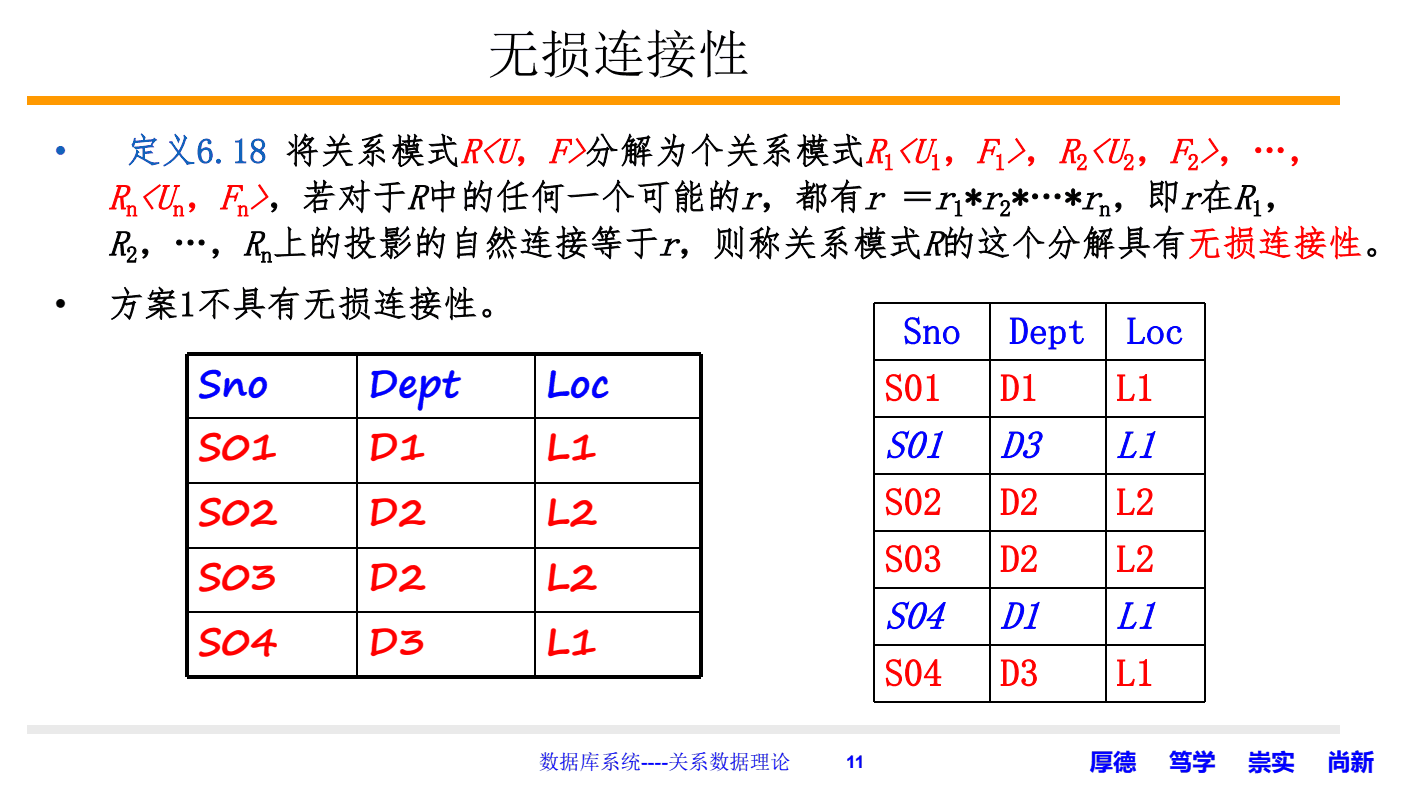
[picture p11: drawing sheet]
<svg xmlns="http://www.w3.org/2000/svg" width="339mm" height="190mm" viewBox="0 0 339 190" stroke-linecap="round" stroke-linejoin="round" font-family="sans-serif">
<defs><g id="words">
<text font-size="12.7" x="117.8" y="17.6">无损连接性</text>
<g font-size="9.6" fill="#00f">
<text x="213.9" y="110.7">S01</text>
<text x="241.9" y="110.7">D3</text>
<text x="269.9" y="110.7">L1</text>
<text x="213.9" y="152">S04</text>
<text x="241.9" y="152">D1</text>
<text x="269.9" y="152">L1</text>
</g>
<g font-size="9.2" fill="#00f">
<text x="218.4" y="83.2">Sno</text>
<text x="244" y="83.2">Dept</text>
<text x="272.4" y="83.2">Loc</text>
<text x="47.9" y="95.9">Sno</text>
<text x="89" y="95.9">Dept</text>
<text x="131.9" y="95.9">Loc</text>
</g>
<g font-size="9.2" fill="#f00">
<text x="213.9" y="96.9">S01</text>
<text x="241.9" y="96.9">D1</text>
<text x="269.9" y="96.9">L1</text>
<text x="47.9" y="111.3">S01</text>
<text x="89" y="111.3">D1</text>
<text x="131.9" y="111.3">L1</text>
<text x="213.9" y="124.5">S02</text>
<text x="241.9" y="124.5">D2</text>
<text x="269.9" y="124.5">L2</text>
<text x="47.9" y="126.9">S02</text>
<text x="89" y="126.9">D2</text>
<text x="131.9" y="126.9">L2</text>
<text x="47.9" y="142.6">S03</text>
<text x="89" y="142.6">D2</text>
<text x="131.9" y="142.6">L2</text>
<text x="213.9" y="138.3">S03</text>
<text x="241.9" y="138.3">D2</text>
<text x="269.9" y="138.3">L2</text>
<text x="47.9" y="158.3">S04</text>
<text x="89" y="158.3">D3</text>
<text x="131.9" y="158.3">L1</text>
<text x="213.9" y="165.8">S04</text>
<text x="241.9" y="165.8">D3</text>
<text x="269.9" y="165.8">L1</text>
</g>
<text font-size="8.9" fill="#f00" x="26.2" y="50.5">R &lt;U ，F &gt;，若对于R中的任何一个可能的r，都有r ＝r *r *…*r ，即r在R ，</text>
<text font-size="8.9" x="26.2" y="61.7">R ，…，R 上的投影的自然连接等于r，则称关系模式R的这个分解具有无损连接性。</text>
<g font-size="8.5" fill="#0563c1">
<text x="13.2" y="39.4">•</text>
<text x="30.5" y="39.4">定义6.18 将关系模式R&lt;U，F&gt;分解为个关系模式R &lt;U ，F &gt;，R &lt;U ，F &gt;，…，</text>
</g>
<g font-size="8.5">
<text x="13.2" y="76.4">•</text>
<text x="26.2" y="76.4">方案1不具有无损连接性。</text>
</g>
<g font-size="5.6" fill="#00f">
<text x="263.5" y="186">厚德</text>
<text x="282.6" y="186">笃学</text>
<text x="301.7" y="186">崇实</text>
<text x="320.9" y="186">尚新</text>
</g>
<g font-size="5.5" fill="#f00">
<text x="213.5" y="41">1</text>
<text x="224.8" y="41">1</text>
<text x="240.4" y="41">1</text>
<text x="260.2" y="41">2</text>
<text x="271.5" y="41">2</text>
<text x="287.1" y="41">2</text>
<text x="30.5" y="52.2">n</text>
<text x="41.8" y="52.2">n</text>
<text x="57.4" y="52.2">n</text>
</g>
<g font-size="5.5">
<text x="230.3" y="52.2">1</text>
<text x="241.7" y="52.2">2</text>
<text x="265.7" y="52.2">n</text>
<text x="302.6" y="52.2">1</text>
<text x="30.5" y="63.4">2</text>
<text x="63.1" y="63.4">n</text>
</g>
<text font-size="5" fill="#00f" x="130.3" y="186">数据库系统----关系数据理论</text>
<text font-size="4.2" fill="#00f" x="204.6" y="185.6">11</text>
</g></defs>
<path d="M6.6 23.2h317.4v2h-317.4z" fill-rule="evenodd" fill="#f90"/>
<path d="M6.6 175.3h317.4v1.9h-317.4z" fill-rule="evenodd" fill="#eaeaea"/>
<g fill="none" stroke="#000" stroke-width=".35">
<path d="M211.3 73.2h80v96.5h-80zM239.3 73.2v96.5M267.3 73.2v96.5M86.4 85.7v78M129.4 85.7v78M211.3 87h80M45.3 101h124.1M45.3 116.7h124.1M211.3 100.8h80M211.3 114.6h80M45.3 132.4h124.1M211.3 128.3h80"/>
<path d="M45.3 148h124.1M211.3 142.1h80M211.3 155.9h80"/>
</g>
<path d="M45.3 85.3h124.1v.8h-124.1zM44.9 85.7h.8v78h-.8zM169 85.7h.8v78h-.8zM45.3 163.3h124.1v.8h-124.1z" fill="#000"/>
<use href="#words"/>
</svg>
